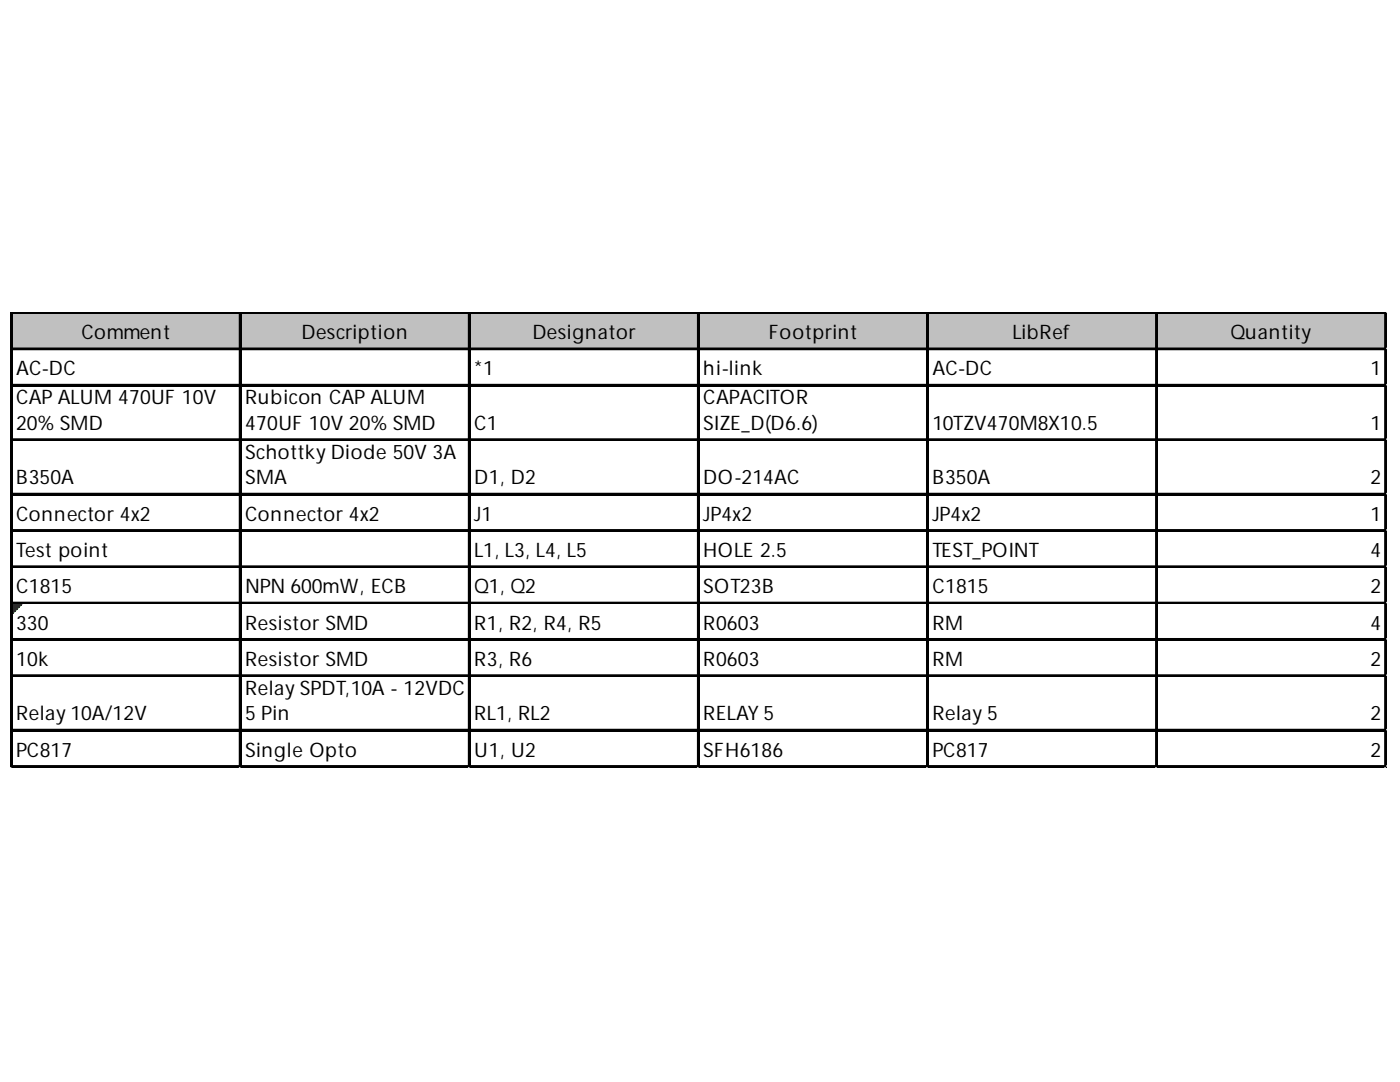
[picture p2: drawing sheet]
<svg xmlns="http://www.w3.org/2000/svg" width="279mm" height="216mm" viewBox="0 0 279 216" stroke-linecap="round" stroke-linejoin="round" font-family="sans-serif">
<defs><g id="words">
<g font-size="4">
<text x="16.3" y="67.7">Comment</text>
<text x="60.2" y="67.7">Description</text>
<text x="106.2" y="67.7">Designator</text>
<text x="153.4" y="67.7">Footprint</text>
<text x="202" y="67.7">LibRef</text>
<text x="245.6" y="67.7">Quantity</text>
<text x="3.2" y="74.9">AC-DC</text>
<text x="94.6" y="74.9">*1</text>
<text x="140.4" y="74.9">hi-link</text>
<text x="186.1" y="74.9">AC-DC</text>
<text x="273.5" y="74.9">1</text>
<text x="3.2" y="80.7">CAP ALUM 470UF 10V</text>
<text x="48.9" y="80.7">Rubicon CAP ALUM</text>
<text x="140.4" y="80.7">CAPACITOR</text>
<text x="3.2" y="85.8">20% SMD</text>
<text x="48.9" y="85.8">470UF 10V 20% SMD</text>
<text x="94.6" y="85.8">C1</text>
<text x="140.4" y="85.8">SIZE_D(D6.6)</text>
<text x="186.1" y="85.8">10TZV470M8X10.5</text>
<text x="273.5" y="85.8">1</text>
<text x="48.9" y="91.6">Schottky Diode 50V 3A</text>
<text x="3.2" y="96.6">B350A</text>
<text x="48.9" y="96.6">SMA</text>
<text x="94.6" y="96.6">D1, D2</text>
<text x="140.4" y="96.6">DO-214AC</text>
<text x="186.1" y="96.6">B350A</text>
<text x="273.5" y="96.6">2</text>
<text x="3.2" y="103.9">Connector 4x2</text>
<text x="48.9" y="103.9">Connector 4x2</text>
<text x="94.6" y="103.9">J1</text>
<text x="140.4" y="103.9">JP4x2</text>
<text x="186.1" y="103.9">JP4x2</text>
<text x="273.5" y="103.9">1</text>
<text x="3.2" y="111.1">Test point</text>
<text x="94.6" y="111.1">L1, L3, L4, L5</text>
<text x="140.4" y="111.1">HOLE 2.5</text>
<text x="186.1" y="111.1">TEST_POINT</text>
<text x="273.5" y="111.1">4</text>
<text x="3.2" y="118.4">C1815</text>
<text x="48.9" y="118.4">NPN 600mW, ECB</text>
<text x="94.6" y="118.4">Q1, Q2</text>
<text x="140.4" y="118.4">SOT23B</text>
<text x="186.1" y="118.4">C1815</text>
<text x="273.5" y="118.4">2</text>
<text x="3.2" y="125.6">330</text>
<text x="48.9" y="125.6">Resistor SMD</text>
<text x="94.6" y="125.6">R1, R2, R4, R5</text>
<text x="140.4" y="125.6">R0603</text>
<text x="186.1" y="125.6">RM</text>
<text x="273.5" y="125.6">4</text>
<text x="3.2" y="132.9">10k</text>
<text x="48.9" y="132.9">Resistor SMD</text>
<text x="94.6" y="132.9">R3, R6</text>
<text x="140.4" y="132.9">R0603</text>
<text x="186.1" y="132.9">RM</text>
<text x="273.5" y="132.9">2</text>
<text x="3.2" y="143.7">Relay 10A/12V</text>
<text x="48.9" y="138.7">Relay SPDT,10A - 12VDC</text>
<text x="48.9" y="143.7">5 Pin</text>
<text x="94.6" y="143.7">RL1, RL2</text>
<text x="140.4" y="143.7">RELAY 5</text>
<text x="186.1" y="143.7">Relay 5</text>
<text x="273.5" y="143.7">2</text>
<text x="3.2" y="151">PC817</text>
<text x="48.9" y="151">Single Opto</text>
<text x="94.6" y="151">U1, U2</text>
<text x="140.4" y="151">SFH6186</text>
<text x="186.1" y="151">PC817</text>
<text x="273.5" y="151">2</text>
</g>
</g></defs>
<path d="M2.4 62.6h274.4v7.3h-274.4z" fill="#c0c0c0"/>
<path d="M2.5 120.6h1.8" fill="none" stroke="#008000" stroke-width=".36"/>
<path d="M2.5 120.6h1.8v.4h-1.8z" fill="#008000"/>
<path d="M2.5 121h1.4" fill="none" stroke="#008000" stroke-width=".36"/>
<path d="M2.5 121h1.4v.3h-1.4z" fill="#008000"/>
<path d="M2.5 121.3h1.1" fill="none" stroke="#008000" stroke-width=".36"/>
<path d="M2.5 121.3h1.1v.4h-1.1z" fill="#008000"/>
<path d="M2.5 121.7h.7" fill="none" stroke="#008000" stroke-width=".36"/>
<path d="M2.5 121.7h.7v.3h-.7z" fill="#008000"/>
<path d="M2.5 122h.3" fill="none" stroke="#008000" stroke-width=".36"/>
<path d="M2.5 122h.3v.4h-.3z" fill="#008000"/>
<g fill="none" stroke="#000" stroke-width=".36">
<path d="M2.1 62.3v90.9M2.3 62.3v90.9M2.5 62.3h274.3M2.5 62.5h274.3M2.5 69.5h274.3M2.5 69.7h274.3M2.5 76.8h274.3M2.5 77h274.3M47.8 62.6v90.6M48 62.6v90.6M93.5 62.6v90.6M93.7 62.6v90.6"/>
<path d="M139.3 62.6v90.6M139.4 62.6v90.6M185 62.6v90.6M185.2 62.6v90.6M230.7 62.6v90.6M230.9 62.6v90.6M276.4 62.6v90.6M276.6 62.6v90.6M2.5 87.6h274.3M2.5 87.8h274.3M2.5 98.5h274.3M2.5 98.7h274.3"/>
<path d="M2.5 105.7h274.3M2.5 105.9h274.3M2.5 113h274.3M2.5 113.2h274.3M2.5 120.2h274.3M2.5 120.4h274.3M2.5 127.5h274.3M2.5 127.7h274.3M2.5 134.7h274.3M2.5 134.9h274.3M2.5 145.6h274.3M2.5 145.8h274.3"/>
<path d="M2.5 152.8h274.3M2.5 153h274.3"/>
</g>
<path d="M2.1 153.2v.1" fill="none" stroke="#dadcdd" stroke-width=".36"/>
<path d="M2.1 153.2l.4 .1z" fill="#dadcdd"/>
<path d="M47.8 153.2v.1" fill="none" stroke="#dadcdd" stroke-width=".36"/>
<path d="M47.8 153.2l.4 .1z" fill="#dadcdd"/>
<path d="M93.5 153.2v.1" fill="none" stroke="#dadcdd" stroke-width=".36"/>
<path d="M93.5 153.2l.4 .1z" fill="#dadcdd"/>
<path d="M139.3 153.2v.1" fill="none" stroke="#dadcdd" stroke-width=".36"/>
<path d="M139.3 153.2l.3 .1z" fill="#dadcdd"/>
<path d="M185 153.2v.1" fill="none" stroke="#dadcdd" stroke-width=".36"/>
<path d="M185 153.2l.3 .1z" fill="#dadcdd"/>
<path d="M230.7 153.2v.1" fill="none" stroke="#dadcdd" stroke-width=".36"/>
<path d="M230.7 153.2l.4 .1z" fill="#dadcdd"/>
<path d="M276.4 153.2v.1" fill="none" stroke="#dadcdd" stroke-width=".36"/>
<path d="M276.4 153.2l.4 .1z" fill="#dadcdd"/>
<path d="M276.8 62.3h.1" fill="none" stroke="#dadcdd" stroke-width=".36"/>
<path d="M276.8 62.3v.3z" fill="#dadcdd"/>
<path d="M276.8 69.5h.1" fill="none" stroke="#dadcdd" stroke-width=".36"/>
<path d="M276.8 69.5v.4z" fill="#dadcdd"/>
<path d="M276.8 76.8h.1" fill="none" stroke="#dadcdd" stroke-width=".36"/>
<path d="M276.8 76.8v.3z" fill="#dadcdd"/>
<path d="M276.8 87.6h.1" fill="none" stroke="#dadcdd" stroke-width=".36"/>
<path d="M276.8 87.6v.4z" fill="#dadcdd"/>
<path d="M276.8 98.5h.1" fill="none" stroke="#dadcdd" stroke-width=".36"/>
<path d="M276.8 98.5v.4z" fill="#dadcdd"/>
<path d="M276.8 105.7h.1" fill="none" stroke="#dadcdd" stroke-width=".36"/>
<path d="M276.8 105.7v.4z" fill="#dadcdd"/>
<path d="M276.8 113h.1" fill="none" stroke="#dadcdd" stroke-width=".36"/>
<path d="M276.8 113v.4z" fill="#dadcdd"/>
<path d="M276.8 120.2h.1" fill="none" stroke="#dadcdd" stroke-width=".36"/>
<path d="M276.8 120.2v.4z" fill="#dadcdd"/>
<path d="M276.8 127.5h.1" fill="none" stroke="#dadcdd" stroke-width=".36"/>
<path d="M276.8 127.5v.3z" fill="#dadcdd"/>
<path d="M276.8 134.7h.1" fill="none" stroke="#dadcdd" stroke-width=".36"/>
<path d="M276.8 134.7v.4z" fill="#dadcdd"/>
<path d="M276.8 145.6h.1" fill="none" stroke="#dadcdd" stroke-width=".36"/>
<path d="M276.8 145.6v.4z" fill="#dadcdd"/>
<path d="M276.8 152.8h.1" fill="none" stroke="#dadcdd" stroke-width=".36"/>
<path d="M276.8 152.8v.4z" fill="#dadcdd"/>
<use href="#words"/>
</svg>
